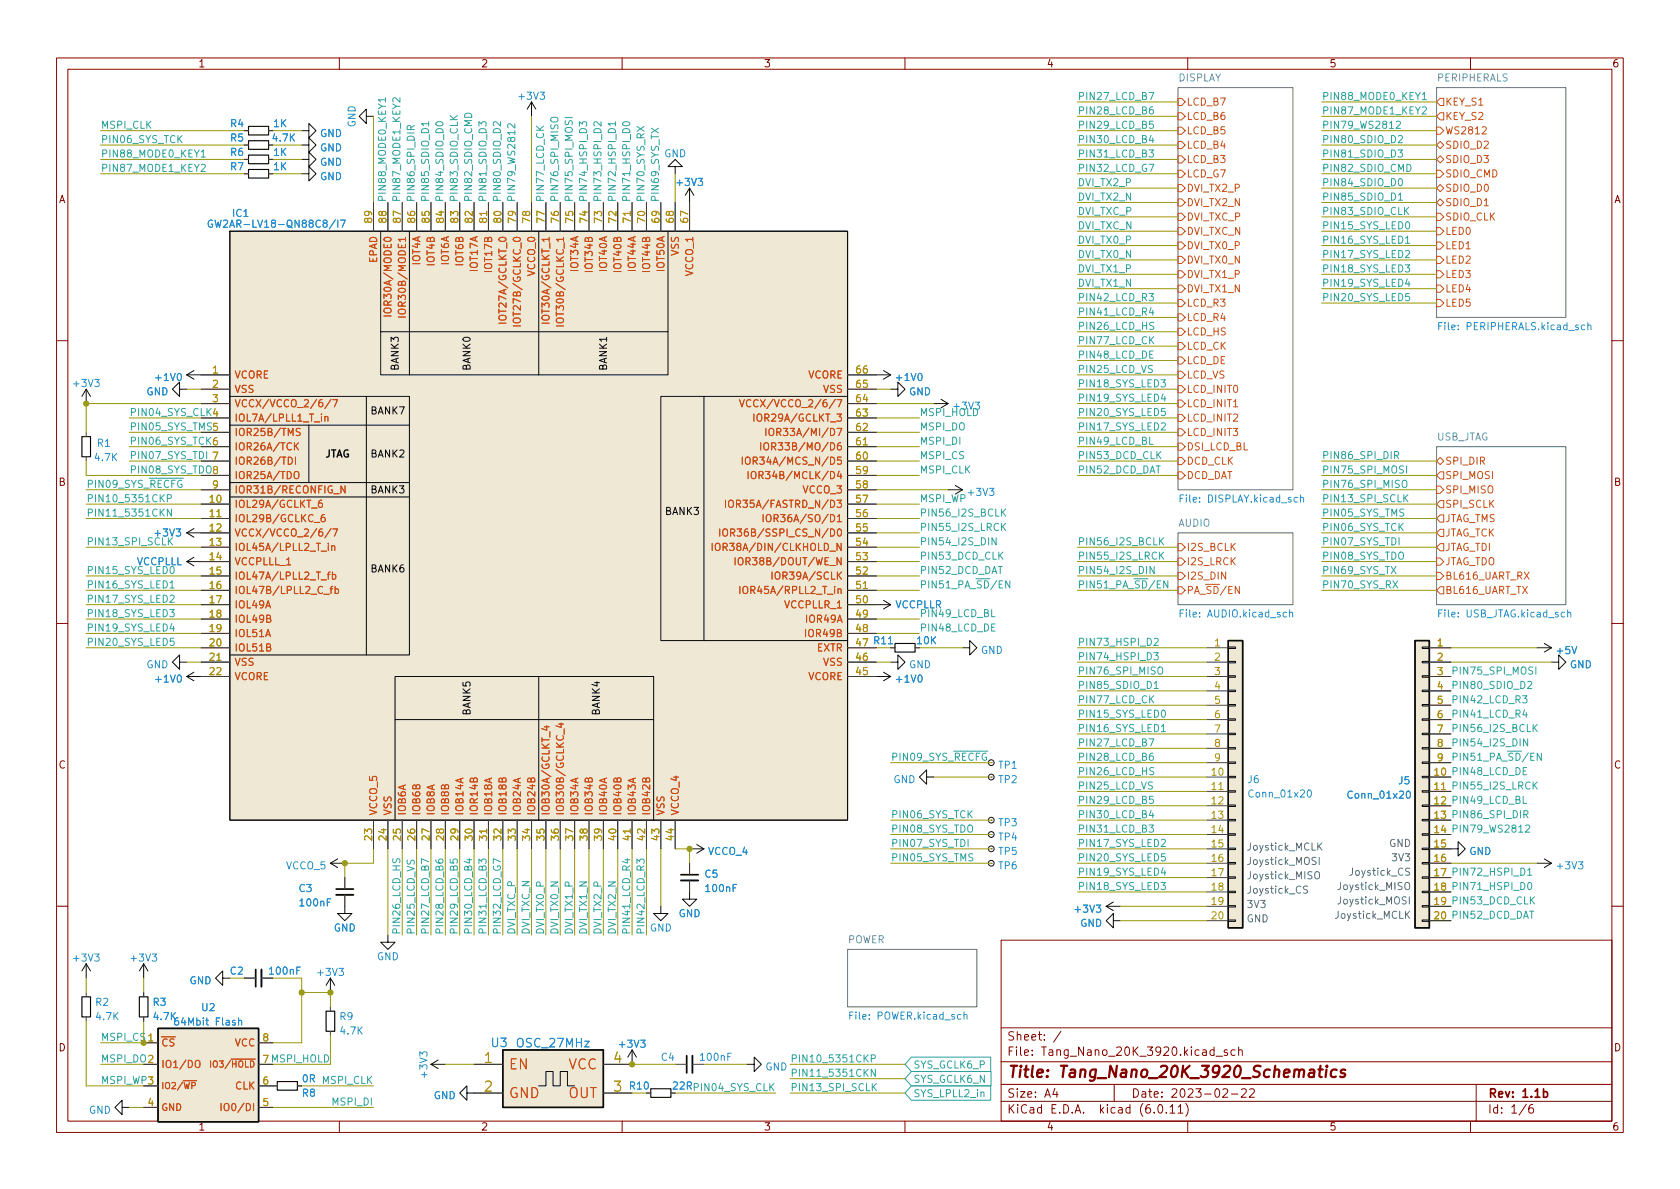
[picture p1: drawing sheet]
<svg xmlns="http://www.w3.org/2000/svg" width="297mm" height="210mm" viewBox="0 0 297 210" stroke-linecap="round" stroke-linejoin="round" font-family="sans-serif">
<defs><g id="words">
<g font-size="2.8" fill="#840000">
<text x="178" y="191.2">Title:</text>
<text x="187.3" y="191.2">Tang_Nano_20K_3920_Schematics</text>
</g>
<g font-size="2.5" fill="#b58900">
<text x="85.4" y="188">1</text>
<text x="108.3" y="188">4</text>
<text x="85.4" y="193">2</text>
<text x="108.3" y="193">3</text>
</g>
<g font-size="2.5" fill="#cb4b16">
<text x="89.9" y="189.6">EN</text>
<text x="100.4" y="189.6">VCC</text>
<text x="89.9" y="194.7">GND</text>
<text x="100.4" y="194.7">OUT</text>
</g>
<g font-size="2.1" fill="#268bd2">
<text x="86.7" y="185.6">U3</text>
<text x="91.1" y="185.7">OSC_27MHz</text>
</g>
<g font-size="2.1" fill="#840000">
<text x="178" y="184.5">Sheet:</text>
<text x="178" y="187.2">File:</text>
<text x="184.4" y="187.2">Tang_Nano_20K_3920.kicad_sch</text>
<text x="178" y="197.4">KiCad</text>
<text x="178" y="194.6">Size:</text>
<text x="184.7" y="194.6">A4</text>
<text x="185.7" y="197.4">E.D.A.</text>
<text x="194.6" y="197.4">kicad</text>
<text x="200" y="194.6">Date:</text>
<text x="201.8" y="197.4">(6.0.11)</text>
<text x="207" y="194.6">2023-02-22</text>
<text x="263" y="194.6">Rev:</text>
<text x="263" y="197.4">Id:</text>
<text x="267.1" y="197.4">1/6</text>
<text x="269.1" y="194.6">1.1b</text>
</g>
<g font-size="1.8" fill="#840000">
<text x="35" y="12.3">1</text>
<text x="85" y="12.3">2</text>
<text x="135" y="12.3">3</text>
<text x="185" y="12.3">4</text>
<text x="235" y="12.3">5</text>
<text x="285" y="12.3">6</text>
<text x="10.4" y="36.3">A</text>
<text x="285.4" y="36.3">A</text>
<text x="10.3" y="86.3">B</text>
<text x="285.3" y="86.3">B</text>
<text x="10.3" y="136.3">C</text>
<text x="285.3" y="136.3">C</text>
<text x="10.3" y="186.3">D</text>
<text x="285.3" y="186.3">D</text>
<text x="35" y="200.3">1</text>
<text x="85" y="200.3">2</text>
<text x="135" y="200.3">3</text>
<text x="185" y="200.3">4</text>
<text x="235" y="200.3">5</text>
<text x="285" y="200.3">6</text>
</g>
<g font-size="1.8" fill="#2aa198">
<text x="190.5" y="17.7">PIN27_LCD_B7</text>
<text x="233.7" y="17.7">PIN88_MODE0_KEY1</text>
<text x="17.8" y="22.8">MSPI_CLK</text>
<text x="190.5" y="20.2">PIN28_LCD_B6</text>
<text x="190.5" y="22.8">PIN29_LCD_B5</text>
<text x="233.7" y="22.8">PIN79_WS2812</text>
<text x="233.7" y="20.2">PIN87_MODE1_KEY2</text>
<text x="17.8" y="25.3">PIN06_SYS_TCK</text>
<text x="17.8" y="27.8">PIN88_MODE0_KEY1</text>
<text x="190.5" y="25.3">PIN30_LCD_B4</text>
<text x="190.5" y="27.8">PIN31_LCD_B3</text>
<text x="233.7" y="27.8">PIN81_SDIO_D3</text>
<text x="233.7" y="25.3">PIN80_SDIO_D2</text>
<text x="17.8" y="30.4">PIN87_MODE1_KEY2</text>
<text x="68.2" y="35.8" transform="rotate(-90 68.2 35.8)">PIN88_MODE0_KEY1</text>
<text x="70.8" y="35.8" transform="rotate(-90 70.8 35.8)">PIN87_MODE1_KEY2</text>
<text x="73.3" y="35.8" transform="rotate(-90 73.3 35.8)">PIN86_SPI_DIR</text>
<text x="75.9" y="35.8" transform="rotate(-90 75.9 35.8)">PIN85_SDIO_D1</text>
<text x="78.4" y="35.8" transform="rotate(-90 78.4 35.8)">PIN84_SDIO_D0</text>
<text x="80.9" y="35.8" transform="rotate(-90 80.9 35.8)">PIN83_SDIO_CLK</text>
<text x="83.5" y="35.8" transform="rotate(-90 83.5 35.8)">PIN82_SDIO_CMD</text>
<text x="86" y="35.8" transform="rotate(-90 86 35.8)">PIN81_SDIO_D3</text>
<text x="88.6" y="35.8" transform="rotate(-90 88.6 35.8)">PIN80_SDIO_D2</text>
<text x="91.1" y="35.8" transform="rotate(-90 91.1 35.8)">PIN79_WS2812</text>
<text x="96.2" y="35.8" transform="rotate(-90 96.2 35.8)">PIN77_LCD_CK</text>
<text x="98.7" y="35.8" transform="rotate(-90 98.7 35.8)">PIN76_SPI_MISO</text>
<text x="101.3" y="35.8" transform="rotate(-90 101.3 35.8)">PIN75_SPI_MOSI</text>
<text x="103.8" y="35.8" transform="rotate(-90 103.8 35.8)">PIN74_HSPI_D3</text>
<text x="106.3" y="35.8" transform="rotate(-90 106.3 35.8)">PIN73_HSPI_D2</text>
<text x="108.9" y="35.8" transform="rotate(-90 108.9 35.8)">PIN72_HSPI_D1</text>
<text x="111.4" y="35.8" transform="rotate(-90 111.4 35.8)">PIN71_HSPI_D0</text>
<text x="114" y="35.8" transform="rotate(-90 114 35.8)">PIN70_SYS_RX</text>
<text x="116.5" y="35.8" transform="rotate(-90 116.5 35.8)">PIN69_SYS_TX</text>
<text x="190.5" y="32.9">DVI_TX2_P</text>
<text x="190.5" y="30.4">PIN32_LCD_G7</text>
<text x="190.5" y="35.5">DVI_TX2_N</text>
<text x="233.7" y="32.9">PIN84_SDIO_D0</text>
<text x="233.7" y="30.4">PIN82_SDIO_CMD</text>
<text x="233.7" y="35.5">PIN85_SDIO_D1</text>
<text x="190.5" y="38">DVI_TXC_P</text>
<text x="190.5" y="40.5">DVI_TXC_N</text>
<text x="233.7" y="40.5">PIN15_SYS_LED0</text>
<text x="233.7" y="38">PIN83_SDIO_CLK</text>
<text x="190.5" y="43.1">DVI_TX0_P</text>
<text x="190.5" y="45.6">DVI_TX0_N</text>
<text x="233.7" y="45.6">PIN17_SYS_LED2</text>
<text x="233.7" y="43.1">PIN16_SYS_LED1</text>
<text x="190.5" y="50.7">DVI_TX1_N</text>
<text x="190.5" y="53.2">PIN42_LCD_R3</text>
<text x="190.5" y="48.2">DVI_TX1_P</text>
<text x="233.7" y="53.2">PIN20_SYS_LED5</text>
<text x="233.7" y="50.7">PIN19_SYS_LED4</text>
<text x="233.7" y="48.2">PIN18_SYS_LED3</text>
<text x="190.5" y="55.8">PIN41_LCD_R4</text>
<text x="190.5" y="58.3">PIN26_LCD_HS</text>
<text x="190.5" y="63.4">PIN48_LCD_DE</text>
<text x="190.5" y="60.9">PIN77_LCD_CK</text>
<text x="190.5" y="65.9">PIN25_LCD_VS</text>
<text x="190.5" y="71">PIN19_SYS_LED4</text>
<text x="190.5" y="68.5">PIN18_SYS_LED3</text>
<text x="22.9" y="73.6">PIN04_SYS_CLK 4</text>
<text x="22.9" y="76.1">PIN05_SYS_TMS 5</text>
<text x="162.6" y="76.1">MSPI_DO</text>
<text x="162.6" y="73.6">MSPI_HOLD</text>
<text x="168.3" y="72.8">+3V3</text>
<text x="190.5" y="76.1">PIN17_SYS_LED2</text>
<text x="190.5" y="73.6">PIN20_SYS_LED5</text>
<text x="22.9" y="81.2">PIN07_SYS_TDI</text>
<text x="22.9" y="78.6">PIN06_SYS_TCK 6</text>
<text x="22.9" y="83.7">PIN08_SYS_TDO 8</text>
<text x="162.6" y="81.2">MSPI_CS</text>
<text x="162.6" y="78.6">MSPI_DI</text>
<text x="162.6" y="83.7">MSPI_CLK</text>
<text x="190.5" y="81.2">PIN53_DCD_CLK</text>
<text x="190.5" y="83.7">PIN52_DCD_DAT</text>
<text x="190.5" y="78.6">PIN49_LCD_BL</text>
<text x="233.7" y="83.7">PIN75_SPI_MOSI</text>
<text x="233.7" y="81.2">PIN86_SPI_DIR</text>
<text x="15.2" y="86.3">PIN09_SYS_~{RECFG}</text>
<text x="15.2" y="88.8">PIN10_5351CKP</text>
<text x="162.6" y="88.8">MSPI_WP</text>
<text x="233.7" y="88.8">PIN13_SPI_SCLK</text>
<text x="233.7" y="86.3">PIN76_SPI_MISO</text>
<text x="15.2" y="91.3">PIN11_5351CKN</text>
<text x="162.6" y="91.3">PIN56_I2S_BCLK</text>
<text x="162.6" y="93.9">PIN55_I2S_LRCK</text>
<text x="233.7" y="91.3">PIN05_SYS_TMS</text>
<text x="233.7" y="93.9">PIN06_SYS_TCK</text>
<text x="15.2" y="101.5">PIN15_SYS_LED0</text>
<text x="15.2" y="96.4">PIN13_SPI_SCLK</text>
<text x="162.6" y="96.4">PIN54_I2S_DIN</text>
<text x="162.6" y="101.5">PIN52_DCD_DAT</text>
<text x="162.6" y="99">PIN53_DCD_CLK</text>
<text x="190.5" y="101.5">PIN54_I2S_DIN</text>
<text x="190.5" y="96.4">PIN56_I2S_BCLK</text>
<text x="190.5" y="99">PIN55_I2S_LRCK</text>
<text x="233.7" y="101.5">PIN69_SYS_TX</text>
<text x="233.7" y="96.4">PIN07_SYS_TDI</text>
<text x="233.7" y="99">PIN08_SYS_TDO</text>
<text x="15.2" y="106.6">PIN17_SYS_LED2</text>
<text x="15.2" y="104">PIN16_SYS_LED1</text>
<text x="162.6" y="104">PIN51_PA_~{SD}/EN</text>
<text x="190.5" y="104">PIN51_PA_~{SD}/EN</text>
<text x="233.7" y="104">PIN70_SYS_RX</text>
<text x="15.2" y="109.1">PIN18_SYS_LED3</text>
<text x="15.2" y="111.7">PIN19_SYS_LED4</text>
<text x="162.6" y="109.1">PIN49_LCD_BL</text>
<text x="162.6" y="111.7">PIN48_LCD_DE</text>
<text x="15.2" y="114.2">PIN20_SYS_LED5</text>
<text x="190.5" y="116.7">PIN74_HSPI_D3</text>
<text x="190.5" y="119.3">PIN76_SPI_MISO</text>
<text x="190.5" y="114.2">PIN73_HSPI_D2</text>
<text x="256.5" y="119.3">PIN75_SPI_MOSI</text>
<text x="190.5" y="121.8">PIN85_SDIO_D1</text>
<text x="190.5" y="124.4">PIN77_LCD_CK</text>
<text x="256.5" y="124.4">PIN42_LCD_R3</text>
<text x="256.5" y="121.8">PIN80_SDIO_D2</text>
<text x="190.5" y="132">PIN27_LCD_B7</text>
<text x="190.5" y="126.9">PIN15_SYS_LED0</text>
<text x="190.5" y="129.4">PIN16_SYS_LED1</text>
<text x="256.5" y="126.9">PIN41_LCD_R4</text>
<text x="256.5" y="132">PIN54_I2S_DIN</text>
<text x="256.5" y="129.4">PIN56_I2S_BCLK</text>
<text x="157.5" y="134.5">PIN09_SYS_~{RECFG}</text>
<text x="190.5" y="137.1">PIN26_LCD_HS</text>
<text x="190.5" y="134.5">PIN28_LCD_B6</text>
<text x="253.3" y="137.2">10 PIN48_LCD_DE</text>
<text x="256.5" y="134.5">PIN51_PA_~{SD}/EN</text>
<text x="190.5" y="142.1">PIN29_LCD_B5</text>
<text x="190.5" y="139.6">PIN25_LCD_VS</text>
<text x="253.3" y="142.2">12 PIN49_LCD_BL</text>
<text x="157.5" y="147.2">PIN08_SYS_TDO</text>
<text x="157.5" y="149.8">PIN07_SYS_TDI</text>
<text x="157.5" y="144.7">PIN06_SYS_TCK</text>
<text x="190.5" y="144.7">PIN30_LCD_B4</text>
<text x="190.5" y="147.2">PIN31_LCD_B3</text>
<text x="190.5" y="149.8">PIN17_SYS_LED2</text>
<text x="253.3" y="144.8">13 PIN86_SPI_DIR</text>
<text x="253.3" y="147.3">14 PIN79_WS2812</text>
<text x="157.5" y="152.3">PIN05_SYS_TMS</text>
<text x="190.5" y="154.8">PIN19_SYS_LED4</text>
<text x="190.5" y="152.3">PIN20_SYS_LED5</text>
<text x="253.3" y="154.9">17 PIN72_HSPI_D1</text>
<text x="190.5" y="157.4">PIN18_SYS_LED3</text>
<text x="253.3" y="157.5">18 PIN71_HSPI_D0</text>
<text x="253.3" y="160">19 PIN53_DCD_CLK</text>
<text x="70.8" y="165.3" transform="rotate(-90 70.8 165.3)">PIN26_LCD_HS</text>
<text x="73.3" y="165.3" transform="rotate(-90 73.3 165.3)">PIN25_LCD_VS</text>
<text x="75.9" y="165.3" transform="rotate(-90 75.9 165.3)">PIN27_LCD_B7</text>
<text x="78.4" y="165.3" transform="rotate(-90 78.4 165.3)">PIN28_LCD_B6</text>
<text x="80.9" y="165.3" transform="rotate(-90 80.9 165.3)">PIN29_LCD_B5</text>
<text x="83.5" y="165.3" transform="rotate(-90 83.5 165.3)">PIN30_LCD_B4</text>
<text x="86" y="165.3" transform="rotate(-90 86 165.3)">PIN31_LCD_B3</text>
<text x="88.6" y="165.3" transform="rotate(-90 88.6 165.3)">PIN32_LCD_G7</text>
<text x="91.1" y="165.3" transform="rotate(-90 91.1 165.3)">DVI_TXC_P</text>
<text x="93.6" y="165.3" transform="rotate(-90 93.6 165.3)">DVI_TXC_N</text>
<text x="96.2" y="165.3" transform="rotate(-90 96.2 165.3)">DVI_TX0_P</text>
<text x="98.7" y="165.3" transform="rotate(-90 98.7 165.3)">DVI_TX0_N</text>
<text x="101.3" y="165.3" transform="rotate(-90 101.3 165.3)">DVI_TX1_P</text>
<text x="103.8" y="165.3" transform="rotate(-90 103.8 165.3)">DVI_TX1_N</text>
<text x="106.3" y="165.3" transform="rotate(-90 106.3 165.3)">DVI_TX2_P</text>
<text x="108.9" y="165.3" transform="rotate(-90 108.9 165.3)">DVI_TX2_N</text>
<text x="111.4" y="165.3" transform="rotate(-90 111.4 165.3)">PIN41_LCD_R4</text>
<text x="114" y="165.3" transform="rotate(-90 114 165.3)">PIN42_LCD_R3</text>
<text x="253.3" y="162.6">20 PIN52_DCD_DAT</text>
<text x="17.8" y="187.9">MSPI_DO2</text>
<text x="17.8" y="191.7">MSPI_WP3</text>
<text x="46.3" y="188">7 MSPI_HOLD</text>
<text x="56.8" y="191.7">MSPI_CLK</text>
<text x="139.7" y="190.4">PIN11_5351CKN</text>
<text x="139.7" y="187.9">PIN10_5351CKP</text>
<text x="161.4" y="189.3">SYS_GCLK6_P</text>
<text x="161.4" y="191.9">SYS_GCLK6_N</text>
<text x="58.5" y="195.5">MSPI_DI</text>
<text x="118.7" y="193">22R PIN04_SYS_CLK</text>
<text x="139.7" y="192.9">PIN13_SPI_SCLK</text>
<text x="161.4" y="194.4">SYS_LPLL2_in</text>
</g>
<g font-size="1.8" fill="#6c71c4">
<text x="208.3" y="14.8">DISPLAY</text>
<text x="254" y="14.8">PERIPHERALS</text>
<text x="254" y="78.3">USB_JTAG</text>
<text x="208.3" y="93.5">AUDIO</text>
<text x="149.9" y="167.2">POWER</text>
</g>
<g font-size="1.8" fill="#268bd2">
<text x="40.6" y="22.9">R4</text>
<text x="48.2" y="22.9">1K</text>
<text x="63.3" y="22.6" transform="rotate(-90 63.3 22.6)">GND</text>
<text x="91.4" y="18">+3V3</text>
<text x="40.6" y="27.9">R6</text>
<text x="40.6" y="25.4">R5</text>
<text x="48.2" y="27.9">1K</text>
<text x="56.5" y="27.1">GND</text>
<text x="56.5" y="24.6">GND</text>
<text x="56.5" y="29.7">GND</text>
<text x="117.4" y="28.2">GND</text>
<text x="40.6" y="30.5">R7</text>
<text x="48.2" y="30.5">1K</text>
<text x="56.5" y="32.2">GND</text>
<text x="119.3" y="33.3">+3V3</text>
<text x="36.5" y="40.6">GW2AR-LV18-QN88C8/I7</text>
<text x="40.9" y="38.7">IC1</text>
<text x="254" y="58.8">File:</text>
<text x="259.2" y="58.8">PERIPHERALS.kicad_sch</text>
<text x="12.6" y="68.8">+3V3</text>
<text x="25.8" y="70.3">GND</text>
<text x="27.1" y="67.7">+1V0</text>
<text x="158.1" y="67.7">+1V0</text>
<text x="160.7" y="70.3">GND</text>
<text x="16.5" y="81.9">4.7K</text>
<text x="17" y="79.4">R1</text>
<text x="170.8" y="88.1">+3V3</text>
<text x="208.3" y="89.2">File:</text>
<text x="213.5" y="89.2">DISPLAY.kicad_sch</text>
<text x="27" y="95.3">+3V3</text>
<text x="24.1" y="100.3">VCCPLLL</text>
<text x="158.2" y="108">VCCPLLR</text>
<text x="208.3" y="109.6">File:</text>
<text x="213.5" y="109.6">AUDIO.kicad_sch</text>
<text x="254" y="109.6">File:</text>
<text x="259.2" y="109.6">USB_JTAG.kicad_sch</text>
<text x="25.8" y="118.5">GND</text>
<text x="151.1" y="114.3">47 R11</text>
<text x="160.7" y="118.5">GND</text>
<text x="173.4" y="116">GND</text>
<text x="275" y="116">+5V</text>
<text x="277.5" y="118.5">GND</text>
<text x="27.1" y="121.1">+1V0</text>
<text x="158.1" y="121.1">+1V0</text>
<text x="176.4" y="136.3">TP1</text>
<text x="157.9" y="138.9">GND</text>
<text x="176.4" y="138.9">TP2</text>
<text x="220.5" y="138.9">J6</text>
<text x="220.5" y="141.4">Conn_01x20</text>
<text x="238" y="141.6">Conn_01x20</text>
<text x="247.1" y="139.1">J5</text>
<text x="176.4" y="149">TP4</text>
<text x="176.4" y="146.5">TP3</text>
<text x="50.5" y="154.1">VCCO_5</text>
<text x="124.5" y="155.6">C5</text>
<text x="125.1" y="151.6">VCCO_4</text>
<text x="176.4" y="154.1">TP6</text>
<text x="176.4" y="151.6">TP5</text>
<text x="259.7" y="151.6">GND</text>
<text x="275" y="154.1">+3V3</text>
<text x="52.7" y="158.1">C3</text>
<text x="52.7" y="160.7">100nF</text>
<text x="124.5" y="158.1">100nF</text>
<text x="189.7" y="161.8">+3V3</text>
<text x="58.9" y="165.1">GND</text>
<text x="114.8" y="165.1">GND</text>
<text x="119.9" y="162.6">GND</text>
<text x="190.9" y="164.3">GND</text>
<text x="12.6" y="170.4">+3V3</text>
<text x="22.8" y="170.4">+3V3</text>
<text x="40.5" y="172.7">C2</text>
<text x="47.3" y="172.7">100nF</text>
<text x="55.8" y="173">+3V3</text>
<text x="66.6" y="170.2">GND</text>
<text x="16.7" y="178.2">R2</text>
<text x="26.9" y="178.2">R3</text>
<text x="33.4" y="174.4">GND</text>
<text x="35.5" y="179.2">U2</text>
<text x="16.7" y="180.8">4.7K</text>
<text x="26.9" y="180.8">4.7K</text>
<text x="30.6" y="181.7">64Mbit</text>
<text x="38" y="181.7">Flash</text>
<text x="59.9" y="180.8">R9</text>
<text x="59.9" y="183.3">4.7K</text>
<text x="109.1" y="185.7">+3V3</text>
<text x="149.9" y="180.7">File:</text>
<text x="155" y="180.7">POWER.kicad_sch</text>
<text x="53.3" y="191.8">0R</text>
<text x="76" y="190.9" transform="rotate(-90 76 190.9)">+3V3</text>
<text x="116.7" y="188">C4</text>
<text x="123.5" y="188">100nF</text>
<text x="135.3" y="189.7">GND</text>
<text x="15.7" y="197.3">GND</text>
<text x="53.3" y="194.3">R8</text>
<text x="76.6" y="194.7">GND</text>
<text x="111.1" y="193">R10</text>
</g>
<g font-size="1.8" fill="#cb4b16">
<text x="209.7" y="19.1">LCD_B7</text>
<text x="209.7" y="21.6">LCD_B6</text>
<text x="255.5" y="19.1">KEY_S1</text>
<text x="255.5" y="21.6">KEY_S2</text>
<text x="209.7" y="24.1">LCD_B5</text>
<text x="209.7" y="29.2">LCD_B3</text>
<text x="209.7" y="26.7">LCD_B4</text>
<text x="255.5" y="29.2">SDIO_D3</text>
<text x="255.5" y="26.7">SDIO_D2</text>
<text x="255.5" y="24.1">WS2812</text>
<text x="209.7" y="34.3">DVI_TX2_P</text>
<text x="209.7" y="31.8">LCD_G7</text>
<text x="255.5" y="34.3">SDIO_D0</text>
<text x="255.5" y="31.8">SDIO_CMD</text>
<text x="209.7" y="39.4">DVI_TXC_P</text>
<text x="209.7" y="41.9">DVI_TXC_N</text>
<text x="209.7" y="36.8">DVI_TX2_N</text>
<text x="255.5" y="36.8">SDIO_D1</text>
<text x="255.5" y="39.4">SDIO_CLK</text>
<text x="255.5" y="41.9">LED0</text>
<text x="67.1" y="46.6" transform="rotate(-90 67.1 46.6)">EPAD</text>
<text x="74.7" y="47" transform="rotate(-90 74.7 47)">IOT4A</text>
<text x="77.2" y="47.2" transform="rotate(-90 77.2 47.2)">IOT4B</text>
<text x="79.8" y="47" transform="rotate(-90 79.8 47)">IOT6A</text>
<text x="82.3" y="47.2" transform="rotate(-90 82.3 47.2)">IOT6B</text>
<text x="120.4" y="45.3" transform="rotate(-90 120.4 45.3)">VSS</text>
<text x="209.7" y="44.5">DVI_TX0_P</text>
<text x="209.7" y="47">DVI_TX0_N</text>
<text x="255.5" y="47">LED2</text>
<text x="255.5" y="44.5">LED1</text>
<text x="84.8" y="48.2" transform="rotate(-90 84.8 48.2)">IOT17A</text>
<text x="87.4" y="48.4" transform="rotate(-90 87.4 48.4)">IOT17B</text>
<text x="95" y="48.9" transform="rotate(-90 95 48.9)">VCCO_0</text>
<text x="102.6" y="48.2" transform="rotate(-90 102.6 48.2)">IOT34A</text>
<text x="105.2" y="48.4" transform="rotate(-90 105.2 48.4)">IOT34B</text>
<text x="107.7" y="48.2" transform="rotate(-90 107.7 48.2)">IOT40A</text>
<text x="110.2" y="48.4" transform="rotate(-90 110.2 48.4)">IOT40B</text>
<text x="112.8" y="48.2" transform="rotate(-90 112.8 48.2)">IOT44A</text>
<text x="115.3" y="48.4" transform="rotate(-90 115.3 48.4)">IOT44B</text>
<text x="117.9" y="48.2" transform="rotate(-90 117.9 48.2)">IOT50A</text>
<text x="122.9" y="48.9" transform="rotate(-90 122.9 48.9)">VCCO_1</text>
<text x="209.7" y="49.5">DVI_TX1_P</text>
<text x="209.7" y="52.1">DVI_TX1_N</text>
<text x="255.5" y="49.5">LED3</text>
<text x="255.5" y="52.1">LED4</text>
<text x="69.6" y="56.3" transform="rotate(-90 69.6 56.3)">IOR30A/MODE0</text>
<text x="72.1" y="56.4" transform="rotate(-90 72.1 56.4)">IOR30B/MODE1</text>
<text x="89.9" y="57.5" transform="rotate(-90 89.9 57.5)">IOT27A/GCLKT_0</text>
<text x="92.5" y="58" transform="rotate(-90 92.5 58)">IOT27B/GCLKC_0</text>
<text x="97.5" y="57.5" transform="rotate(-90 97.5 57.5)">IOT30A/GCLKT_1</text>
<text x="100.1" y="58" transform="rotate(-90 100.1 58)">IOT30B/GCLKC_1</text>
<text x="209.7" y="59.7">LCD_HS</text>
<text x="209.7" y="57.2">LCD_R4</text>
<text x="209.7" y="54.6">LCD_R3</text>
<text x="255.5" y="54.6">LED5</text>
<text x="209.7" y="62.2">LCD_CK</text>
<text x="209.7" y="64.8">LCD_DE</text>
<text x="41.4" y="67.3">VCORE</text>
<text x="41.4" y="69.9">VSS</text>
<text x="142.8" y="67.3">VCORE</text>
<text x="145.4" y="69.9">VSS</text>
<text x="209.7" y="67.3">LCD_VS</text>
<text x="209.7" y="69.9">LCD_INIT0</text>
<text x="41.4" y="72.4">VCCX/VCCO_2/6/7</text>
<text x="41.4" y="74.9">IOL7A/LPLL1_T_in</text>
<text x="41.4" y="77.5">IOR25B/TMS</text>
<text x="130.6" y="72.4">VCCX/VCCO_2/6/7</text>
<text x="132.9" y="74.9">IOR29A/GCLKT_3</text>
<text x="135" y="77.5">IOR33A/MI/D7</text>
<text x="209.7" y="72.4">LCD_INIT1</text>
<text x="209.7" y="74.9">LCD_INIT2</text>
<text x="209.7" y="77.5">LCD_INIT3</text>
<text x="41.4" y="80">IOR26A/TCK</text>
<text x="41.4" y="82.6">IOR26B/TDI</text>
<text x="130.9" y="82.6">IOR34A/MCS_N/D5</text>
<text x="134.1" y="80">IOR33B/MO/D6</text>
<text x="209.7" y="80">DSI_LCD_BL</text>
<text x="209.7" y="82.6">DCD_CLK</text>
<text x="255.5" y="82.6">SPI_DIR</text>
<text x="41.4" y="85.1">IOR25A/TDO</text>
<text x="41.4" y="87.6">IOR31B/RECONFIG_N</text>
<text x="131.9" y="85.1">IOR34B/MCLK/D4</text>
<text x="141.8" y="87.6">VCCO_3</text>
<text x="209.7" y="85.1">DCD_DAT</text>
<text x="255.5" y="87.6">SPI_MISO</text>
<text x="255.5" y="85.1">SPI_MOSI</text>
<text x="41.4" y="90.2">IOL29A/GCLKT_6</text>
<text x="41.4" y="92.7">IOL29B/GCLKC_6</text>
<text x="41.4" y="95.3">VCCX/VCCO_2/6/7</text>
<text x="126.9" y="95.3">IOR36B/SSPI_CS_N/D0</text>
<text x="127.9" y="90.2">IOR35A/FASTRD_N/D3</text>
<text x="134.6" y="92.7">IOR36A/SO/D1</text>
<text x="255.5" y="92.7">JTAG_TMS</text>
<text x="255.5" y="95.3">JTAG_TCK</text>
<text x="255.5" y="90.2">SPI_SCLK</text>
<text x="41.4" y="97.8">IOL45A/LPLL2_T_in</text>
<text x="41.4" y="100.3">VCCPLLL_1</text>
<text x="125.5" y="97.8">IOR38A/DIN/CLKHOLD_N</text>
<text x="129.6" y="100.3">IOR38B/DOUT/WE_N</text>
<text x="209.7" y="97.8">I2S_BCLK</text>
<text x="209.7" y="100.3">I2S_LRCK</text>
<text x="255.5" y="97.8">JTAG_TDI</text>
<text x="255.5" y="100.3">JTAG_TDO</text>
<text x="41.4" y="102.9">IOL47A/LPLL2_T_fb</text>
<text x="41.4" y="105.4">IOL47B/LPLL2_C_fb</text>
<text x="41.4" y="108">IOL49A</text>
<text x="130.4" y="105.4">IOR45A/RPLL2_T_in</text>
<text x="136.1" y="102.9">IOR39A/SCLK</text>
<text x="138.5" y="108">VCCPLLR_1</text>
<text x="209.7" y="105.4">PA_~{SD}/EN</text>
<text x="209.7" y="102.9">I2S_DIN</text>
<text x="255.5" y="105.4">BL616_UART_TX</text>
<text x="255.5" y="102.9">BL616_UART_RX</text>
<text x="41.4" y="110.5">IOL49B</text>
<text x="41.4" y="113">IOL51A</text>
<text x="142.1" y="113">IOR49B</text>
<text x="142.2" y="110.5">IOR49A</text>
<text x="41.4" y="115.6">IOL51B</text>
<text x="41.4" y="118.1">VSS</text>
<text x="144.3" y="115.6">EXTR</text>
<text x="145.4" y="118.1">VSS</text>
<text x="41.4" y="120.7">VCORE</text>
<text x="142.8" y="120.7">VCORE</text>
<text x="67.1" y="144.3" transform="rotate(-90 67.1 144.3)">VCCO_5</text>
<text x="69.6" y="144.3" transform="rotate(-90 69.6 144.3)">VSS</text>
<text x="72.1" y="144.3" transform="rotate(-90 72.1 144.3)">IOB6A</text>
<text x="74.7" y="144.3" transform="rotate(-90 74.7 144.3)">IOB6B</text>
<text x="77.2" y="144.3" transform="rotate(-90 77.2 144.3)">IOB8A</text>
<text x="79.8" y="144.3" transform="rotate(-90 79.8 144.3)">IOB8B</text>
<text x="82.3" y="144.3" transform="rotate(-90 82.3 144.3)">IOB14A</text>
<text x="84.8" y="144.3" transform="rotate(-90 84.8 144.3)">IOR14B</text>
<text x="87.4" y="144.3" transform="rotate(-90 87.4 144.3)">IOB18A</text>
<text x="89.9" y="144.3" transform="rotate(-90 89.9 144.3)">IOB18B</text>
<text x="92.5" y="144.3" transform="rotate(-90 92.5 144.3)">IOB24A</text>
<text x="95" y="144.3" transform="rotate(-90 95 144.3)">IOB24B</text>
<text x="97.5" y="144.3" transform="rotate(-90 97.5 144.3)">IOB30A/GCLKT_4</text>
<text x="100.1" y="144.3" transform="rotate(-90 100.1 144.3)">IOB30B/GCLKC_4</text>
<text x="102.6" y="144.3" transform="rotate(-90 102.6 144.3)">IOB34A</text>
<text x="105.2" y="144.3" transform="rotate(-90 105.2 144.3)">IOB34B</text>
<text x="107.7" y="144.3" transform="rotate(-90 107.7 144.3)">IOB40A</text>
<text x="110.2" y="144.3" transform="rotate(-90 110.2 144.3)">IOB40B</text>
<text x="112.8" y="144.3" transform="rotate(-90 112.8 144.3)">IOB43A</text>
<text x="115.3" y="144.3" transform="rotate(-90 115.3 144.3)">IOB42B</text>
<text x="117.9" y="144.3" transform="rotate(-90 117.9 144.3)">VSS</text>
<text x="120.4" y="144.3" transform="rotate(-90 120.4 144.3)">VCCO_4</text>
<text x="28.4" y="185.4">~{CS}</text>
<text x="41.4" y="185.4">VCC</text>
<text x="28.4" y="189.2">IO1/DO</text>
<text x="38.7" y="196.9">IO0/DI</text>
<text x="41.5" y="193">CLK</text>
</g>
<g font-size="1.8" fill="#493f36">
<text x="47.9" y="25.4">4.7K</text>
<text x="161.9" y="114.3">10K</text>
<text x="118.7" y="193">22R</text>
</g>
<g font-size="1.8" fill="#b58900">
<text x="65.8" y="39.6" transform="rotate(-90 65.8 39.6)">89</text>
<text x="68.3" y="39.6" transform="rotate(-90 68.3 39.6)">88</text>
<text x="70.9" y="39.6" transform="rotate(-90 70.9 39.6)">87</text>
<text x="73.4" y="39.6" transform="rotate(-90 73.4 39.6)">86</text>
<text x="75.9" y="39.6" transform="rotate(-90 75.9 39.6)">85</text>
<text x="78.5" y="39.6" transform="rotate(-90 78.5 39.6)">84</text>
<text x="81" y="39.6" transform="rotate(-90 81 39.6)">83</text>
<text x="83.6" y="39.6" transform="rotate(-90 83.6 39.6)">82</text>
<text x="86.1" y="39.6" transform="rotate(-90 86.1 39.6)">81</text>
<text x="88.6" y="39.6" transform="rotate(-90 88.6 39.6)">80</text>
<text x="91.2" y="39.6" transform="rotate(-90 91.2 39.6)">79</text>
<text x="93.7" y="39.6" transform="rotate(-90 93.7 39.6)">78</text>
<text x="96.3" y="39.6" transform="rotate(-90 96.3 39.6)">77</text>
<text x="98.8" y="39.6" transform="rotate(-90 98.8 39.6)">76</text>
<text x="101.3" y="39.6" transform="rotate(-90 101.3 39.6)">75</text>
<text x="103.9" y="39.6" transform="rotate(-90 103.9 39.6)">74</text>
<text x="106.4" y="39.6" transform="rotate(-90 106.4 39.6)">73</text>
<text x="109" y="39.6" transform="rotate(-90 109 39.6)">72</text>
<text x="111.5" y="39.6" transform="rotate(-90 111.5 39.6)">71</text>
<text x="114" y="39.6" transform="rotate(-90 114 39.6)">70</text>
<text x="116.6" y="39.6" transform="rotate(-90 116.6 39.6)">69</text>
<text x="119.1" y="39.6" transform="rotate(-90 119.1 39.6)">68</text>
<text x="121.7" y="39.6" transform="rotate(-90 121.7 39.6)">67</text>
<text x="37.4" y="66">1</text>
<text x="37.4" y="68.6">2</text>
<text x="37.4" y="71.1">3</text>
<text x="151.1" y="71.1">64</text>
<text x="151.1" y="68.6">65</text>
<text x="151.1" y="66">66</text>
<text x="37.4" y="73.7">4</text>
<text x="37.4" y="76.2">5</text>
<text x="151.1" y="76.2">62</text>
<text x="151.1" y="73.7">63</text>
<text x="37.4" y="81.3">7</text>
<text x="37.4" y="78.7">6</text>
<text x="37.4" y="83.8">8</text>
<text x="151.1" y="83.8">59</text>
<text x="151.1" y="81.3">60</text>
<text x="151.1" y="78.7">61</text>
<text x="36.8" y="88.9">10</text>
<text x="37.4" y="86.4">9</text>
<text x="151.1" y="88.9">57</text>
<text x="151.1" y="86.4">58</text>
<text x="36.8" y="91.4">11</text>
<text x="36.8" y="94">12</text>
<text x="151.1" y="94">55</text>
<text x="151.1" y="91.4">56</text>
<text x="36.8" y="96.5">13</text>
<text x="36.8" y="99.1">14</text>
<text x="36.8" y="101.6">15</text>
<text x="151.1" y="101.6">52</text>
<text x="151.1" y="99.1">53</text>
<text x="151.1" y="96.5">54</text>
<text x="36.8" y="104.1">16</text>
<text x="36.8" y="106.7">17</text>
<text x="151.1" y="106.7">50</text>
<text x="151.1" y="104.1">51</text>
<text x="36.8" y="109.2">18</text>
<text x="36.8" y="111.8">19</text>
<text x="151.1" y="111.8">48</text>
<text x="151.1" y="109.2">49</text>
<text x="36.8" y="114.3">20</text>
<text x="36.8" y="116.8">21</text>
<text x="36.8" y="119.4">22</text>
<text x="151.1" y="119.4">45</text>
<text x="151.1" y="116.8">46</text>
<text x="214.6" y="114.3">1</text>
<text x="214.6" y="116.8">2</text>
<text x="214.6" y="119.4">3</text>
<text x="254" y="114.3">1</text>
<text x="254" y="116.8">2</text>
<text x="254" y="119.4">3</text>
<text x="214.6" y="121.9">4</text>
<text x="214.6" y="124.5">5</text>
<text x="254" y="121.9">4</text>
<text x="254" y="124.5">5</text>
<text x="214.6" y="127">6</text>
<text x="214.6" y="129.5">7</text>
<text x="254" y="127">6</text>
<text x="254" y="129.5">7</text>
<text x="214" y="137.2">10</text>
<text x="214.6" y="132.1">8</text>
<text x="214.6" y="134.6">9</text>
<text x="253.3" y="137.2">10</text>
<text x="254" y="132.1">8</text>
<text x="254" y="134.6">9</text>
<text x="214" y="139.7">11</text>
<text x="214" y="142.2">12</text>
<text x="253.3" y="139.7">11 PIN55_I2S_LRCK</text>
<text x="253.3" y="139.7">11</text>
<text x="253.3" y="142.2">12</text>
<text x="65.8" y="148.9" transform="rotate(-90 65.8 148.9)">23</text>
<text x="68.3" y="148.9" transform="rotate(-90 68.3 148.9)">24</text>
<text x="70.9" y="148.9" transform="rotate(-90 70.9 148.9)">25</text>
<text x="73.4" y="148.9" transform="rotate(-90 73.4 148.9)">26</text>
<text x="75.9" y="148.9" transform="rotate(-90 75.9 148.9)">27</text>
<text x="78.5" y="148.9" transform="rotate(-90 78.5 148.9)">28</text>
<text x="81" y="148.9" transform="rotate(-90 81 148.9)">29</text>
<text x="83.6" y="148.9" transform="rotate(-90 83.6 148.9)">30</text>
<text x="86.1" y="148.9" transform="rotate(-90 86.1 148.9)">31</text>
<text x="88.6" y="148.9" transform="rotate(-90 88.6 148.9)">32</text>
<text x="91.2" y="148.9" transform="rotate(-90 91.2 148.9)">33</text>
<text x="93.7" y="148.9" transform="rotate(-90 93.7 148.9)">34</text>
<text x="96.3" y="148.9" transform="rotate(-90 96.3 148.9)">35</text>
<text x="98.8" y="148.9" transform="rotate(-90 98.8 148.9)">36</text>
<text x="101.3" y="148.9" transform="rotate(-90 101.3 148.9)">37</text>
<text x="103.9" y="148.9" transform="rotate(-90 103.9 148.9)">38</text>
<text x="106.4" y="148.9" transform="rotate(-90 106.4 148.9)">39</text>
<text x="109" y="148.9" transform="rotate(-90 109 148.9)">40</text>
<text x="111.5" y="148.9" transform="rotate(-90 111.5 148.9)">41</text>
<text x="114" y="148.9" transform="rotate(-90 114 148.9)">42</text>
<text x="116.6" y="148.9" transform="rotate(-90 116.6 148.9)">43</text>
<text x="119.1" y="148.9" transform="rotate(-90 119.1 148.9)">44</text>
<text x="214" y="144.8">13</text>
<text x="214" y="147.3">14</text>
<text x="214" y="149.9">15</text>
<text x="253.3" y="149.9">15</text>
<text x="253.3" y="144.8">13</text>
<text x="253.3" y="147.3">14</text>
<text x="214" y="152.4">16</text>
<text x="214" y="154.9">17</text>
<text x="253.3" y="152.4">16</text>
<text x="253.3" y="154.9">17</text>
<text x="214" y="157.5">18</text>
<text x="214" y="160">19</text>
<text x="253.3" y="157.5">18</text>
<text x="253.3" y="160">19</text>
<text x="214" y="162.6">20</text>
<text x="253.3" y="162.6">20</text>
<text x="26" y="184.1">1</text>
<text x="46.3" y="184.1">8</text>
<text x="26" y="188">2</text>
<text x="26" y="191.8">3</text>
<text x="46.3" y="191.8">6</text>
<text x="46.3" y="188">7</text>
<text x="26" y="195.6">4</text>
<text x="46.3" y="195.6">5</text>
</g>
<g font-size="1.8" fill="#0a0a0a">
<text x="70.9" y="65.6" transform="rotate(-90 70.9 65.6)">BANK3</text>
<text x="83.6" y="65.6" transform="rotate(-90 83.6 65.6)">BANK0</text>
<text x="107.7" y="65.6" transform="rotate(-90 107.7 65.6)">BANK1</text>
<text x="65.4" y="73.7">BANK7</text>
<text x="57.4" y="81.3">JTAG</text>
<text x="65.4" y="81.3">BANK2</text>
<text x="65.4" y="87.6">BANK3</text>
<text x="117.5" y="91.4">BANK3</text>
<text x="65.4" y="101.6">BANK6</text>
<text x="83.6" y="126.6" transform="rotate(-90 83.6 126.6)">BANK5</text>
<text x="106.4" y="126.6" transform="rotate(-90 106.4 126.6)">BANK4</text>
</g>
<g font-size="1.8" fill="#515593">
<text x="245.5" y="149.8">GND</text>
<text x="220.3" y="150.4">Joystick_MCLK</text>
<text x="220.3" y="152.9">Joystick_MOSI</text>
<text x="220.3" y="155.5">Joystick_MISO</text>
<text x="238.4" y="154.8">Joystick_CS</text>
<text x="245.9" y="152.3">3V3</text>
<text x="220.3" y="158">Joystick_CS</text>
<text x="220.3" y="160.6">3V3</text>
<text x="236.3" y="159.9">Joystick_MOSI</text>
<text x="236.3" y="157.4">Joystick_MISO</text>
<text x="220.3" y="163.1">GND</text>
<text x="235.9" y="162.5">Joystick_MCLK</text>
</g>
<text font-size="1.8" fill="#859900" x="17.8" y="184">MSPI_CS</text>
<text font-size="1.7" fill="#cb4b16" x="28.4" y="196.8">GND</text>
<g font-size="1.5" fill="#cb4b16">
<text x="36.9" y="189.1">IO3/~{HOLD}</text>
<text x="28.4" y="192.9">IO2/~{WP}</text>
</g>
</g></defs>
<g fill="none" stroke="#840000" stroke-width=".18">
<path d="M10 10.2h277v190.1h-277zM12 12.2h273v186.1h-273zM60 10.2v2M110 10.2v2M160 10.2v2M210 10.2v2M260 10.2v2M10 60.2h2M285 60.2h2M10 110.2h2M285 110.2h2M10 160.2h2"/>
<path d="M177 166.3h108v32h-108zM285 160.2h2M60 198.3v2M110 198.3v2M160 198.3v2M177 194.8h108M177 191.8h108M177 187.8h108M177 181.8h108M182.5 186.5v.1M182.5 185.7v.1M184.6 183.8v.1"/>
<path d="M184.6 183v.1M187.6 182.4l-1.3 1.9M197 191.8v3M209.6 195.1a1.72 1.72 0 0 1 0 2.3M210 198.3v2M217 185.7l-.4-.1-.2 .2 .1 .3 .5 .1v.4h-.6M217.7 193.5h1.2M218.4 185.7l-.5-.1-.3 .3v.4l.2 .3h.6M219 185.8l.2-.2 .4 .1v.9M219 185.1v1.5M219.5 192.7l.6-.2 .2 .2 .1 .3-1 1h1M220.9 192.7l.6-.2 .2 .2 .1 .3-.9 1h.9"/>
<path d="M260 198.3v2M261 191.8v6.5M271 195.3a.6 .6 0 0 0-.7 .7v.5l.1 .3h.5l.2-.1 .1-.5-.2-.2-.4-.1-.3 .3"/>
</g>
<path d="M236.3 189.2a.66 .66 0 0 0-1 .3v.6l.1 .3 .2 .1 .6-.1M237.9 189.2a.49 .49 0 0 0-.8 .3v.2l.7 .2v.2l-.1 .3-.2 .1-.5-.1" fill="none" stroke="#840000" stroke-width=".4"/>
<g fill="#fff" stroke="#fff" stroke-width=".18">
<path d="M254 15.5h22.9v40.6h-22.9z"/>
<path d="M208.3 94.2h20.3v12.7h-20.3z"/>
<path d="M254 79h22.9v27.9h-22.9z"/>
<path d="M208.3 15.5h20.3v71.1h-20.3z"/>
<path d="M149.9 167.9h22.8v10.1h-22.8z"/>
</g>
<path d="M208.3 15.5h20.3v71.1h-20.3zM254 15.5h22.9v40.6h-22.9zM254 79h22.9v27.9h-22.9zM208.3 94.2h20.3v12.7h-20.3zM149.9 167.9h22.8v10.1h-22.8z" fill="none" stroke="#586e75" stroke-width=".18"/>
<g fill="none" stroke="#cb4b16" stroke-width=".18">
<path d="M208.3 17.4h.6l.6 .6-.6 .7h-.6zM208.3 19.9h.6l.6 .7-.6 .6h-.6zM254.6 17.4h.7v1.3h-.7l-.6-.7zM254.6 19.9h.7v1.3h-.7l-.6-.6zM208.3 37.7h.6l.6 .6-.6 .7h-.6zM208.3 35.2h.6l.6 .6-.6 .6h-.6zM208.3 32.6h.6l.6 .7-.6 .6h-.6zM208.3 22.5h.6l.6 .6-.6 .6h-.6zM208.3 27.6h.6l.6 .6-.6 .6h-.6zM208.3 30.1h.6l.6 .6-.6 .7h-.6zM208.3 25h.6l.6 .6-.6 .7h-.6zM254 35.8l.6-.6 .7 .6-.7 .6z"/>
<path d="M254 33.3l.6-.7 .7 .7-.7 .6zM254 37.7h.6l.7 .6-.7 .7h-.6zM254 28.2l.6-.6 .7 .6-.7 .6zM254 25.6l.6-.6 .7 .6-.7 .7zM254 30.1h.6l.7 .6-.7 .7h-.6zM254 22.5h.6l.7 .6-.7 .6h-.6zM262.1 22.5l.5-.1 .2 .4-.8 .9h.8M68 42.1a.69 .69 0 0 1 1.2 .3 .72 .72 0 0 1-1.3-.1zM71.7 42.3h-1.3l.4 .4M71.7 42v.7M88.3 42.1a.69 .69 0 0 1 1.2 .3 .72 .72 0 0 1-1.3-.1zM90.9 42.1a.69 .69 0 0 1 1.1 .3 .72 .72 0 0 1-1.3-.1z"/>
<path d="M97.1 42.3h-1.3l.4 .4M97.1 42v.7M99.6 42.3h-1.2l.3 .4M99.6 42v.7M99.8 42.9v1M208.3 42.8h.6l.6 .6-.6 .7h-.6zM208.3 45.3h.6l.6 .7-.6 .6h-.6zM208.3 40.3h.6l.6 .6-.6 .6h-.6zM208.3 47.9h.6l.6 .6-.6 .6h-.6zM208.3 50.4h.6l.6 .6-.6 .7h-.6zM208.3 58h.6l.6 .7-.6 .6h-.6zM208.3 55.5h.6l.6 .6-.6 .7h-.6z"/>
<path d="M208.3 53h.6l.6 .6-.6 .6h-.6zM254 45.3h.6l.7 .7-.7 .6h-.6zM254 47.9h.6l.7 .6-.7 .6h-.6zM254 42.8h.6l.7 .6-.7 .7h-.6zM254 40.3h.6l.7 .6-.7 .6h-.6zM254 50.4h.6l.7 .6-.7 .7h-.6zM254 53h.6l.7 .6-.7 .6h-.6zM52.2 78.8l.6 .8M52.8 78.3l-.7 .7M53.1 75.8h-.5l-.2 .1v.3l.6 .3 .1 .3-.3 .2h-.4M57.4 73.8l.2-.2 .3 .1 .1 .8M57.4 73.6v.9"/>
<path d="M58.5 70.6l-1.1 1.6M58.8 70.7h.9l-.6 1.2M146.8 78.3a.64 .64 0 0 1 .8 .6 .64 .64 0 0 1-.8 .7zM146.8 75.8a.64 .64 0 0 1 .8 .6 .64 .64 0 0 1-.8 .6zM147.7 70.6l-1.1 1.6M148 75.8h.8l-.5 1.2M148 73.2h.8l-.4 .5 .3 .1v.6l-.2 .1-.5-.1M148 70.7h.8l-.5 1.2M148.7 78.3l-.4 .1a.85 .85 0 0 0 0 1.2l.4-.2 .1-.4-.3-.2h-.2l-.2 .2M208.3 78.4h.6l.6 .6-.6 .6h-.6zM208.3 60.6h.6l.6 .6-.6 .6h-.6zM208.3 65.7h.6l.6 .6-.6 .6h-.6z"/>
<path d="M208.3 63.1h.6l.6 .6-.6 .7h-.6zM208.3 70.7h.6l.6 .7-.6 .6h-.6zM208.3 68.2h.6l.6 .6-.6 .7h-.6zM208.3 73.3h.6l.6 .6-.6 .6h-.6zM208.3 75.8h.6l.6 .6-.6 .7h-.6zM51 80.8a.64 .64 0 0 1 .7 .7 .64 .64 0 0 1-.7 .6zM52.1 83.6l.2-.2a.43 .43 0 0 1 .5 .4v.4a.42 .42 0 0 1-.4 .5 .42 .42 0 0 1-.4-.5zM52.2 80.8v1.3M55.6 92.4h.9M56.9 88.5h-.4a.86 .86 0 0 0 0 1.2l.5-.1v-.4l-.2-.3h-.3l-.2 .3M57.4 91l-.4 .1a.86 .86 0 0 0 0 1.2l.4-.2 .1-.4-.2-.2h-.3l-.2 .2M58 96.1v.1"/>
<path d="M58 96.5v.8M58.5 93.5l-1.1 1.6M58.7 96.6l.1-.1 .3 .1 .1 .7M58.7 96.5v.8M58.8 93.5h.9l-.6 1.3M61 85.9v1.3l-.7-1.3v1.3M146.7 97.5h1M146.8 93.5a.64 .64 0 0 1 .8 .7 .64 .64 0 0 1-.8 .6zM146.8 91a.64 .64 0 0 1 .8 .6 .64 .64 0 0 1-.8 .7zM146.8 88.5a.64 .64 0 0 1 .8 .6 .64 .64 0 0 1-.8 .6zM146.8 83.4a.64 .64 0 0 1 .8 .6 .64 .64 0 0 1-.8 .6zM146.8 80.8a.64 .64 0 0 1 .8 .7 .64 .64 0 0 1-.8 .6z"/>
<path d="M148 88.5h.8l-.4 .4 .3 .2v.5l-.2 .1-.5-.1M148.1 91.4l.3-.4v1.3M148.1 92.3h.7M148.2 93.7l.2-.2a.68 .68 0 0 1 .4 .7 .68 .68 0 0 1-.4 .6l-.2-.1-.1-.4zM148.4 83.3l-.3 .9h.7M148.7 83.8v.8M148.7 98.6v1.3l-.7-1.3v1.3M148.7 96.1v1.2l-.7-1.2v1.2M148.7 80.8h-.6v.6l.1-.1 .5 .1 .1 .2-.1 .4-.2 .1-.4-.1M208.3 96.1h.6l.6 .7-.6 .6h-.6zM208.3 98.7h.6l.6 .6-.6 .6h-.6zM208.3 80.9h.6l.6 .6-.6 .7h-.6z"/>
<path d="M208.3 83.4h.6l.6 .7-.6 .6h-.6zM254 98.7h.6l.7 .6-.7 .6h-.6zM254 86h.6l.7 .6-.7 .6h-.6zM254 81.5l.6-.6 .7 .6-.7 .7zM254.6 91.1h.7v1.2h-.7l-.6-.6zM254.6 93.6h.7v1.3h-.7l-.6-.7zM254.6 96.1h.7v1.3h-.7l-.6-.6zM254.6 88.5h.7v1.3h-.7l-.6-.7zM254.6 83.4h.7v1.3h-.7l-.6-.6zM57.9 101.6h.5M58.4 101.2l-.4 .1v1.1M58.4 104.1h.4"/>
<path d="M58.8 101.6h.3l.3 .2-.1 .6h-.5M58.8 101.2v1.2M58.8 103.7l-.3 .2v1.1M59.3 104.2l.3-.1 .3 .3-.2 .5h-.4M59.3 103.7v1.3M146.7 100h1M147.6 103.7v.1M147.6 104.1v.9M148.2 104.2l.2-.1 .3 .1v.8M148.2 104.1v.9M148.2 101.7l.6 .7M148.8 101.2l-.7 .7"/>
<path d="M208.3 103.8h.6l.6 .6-.6 .6h-.6zM208.3 101.2h.6l.6 .6-.6 .7h-.6zM254 101.2h.6l.7 .6-.7 .7h-.6zM254.6 103.8h.7v1.2h-.7l-.6-.6zM96.2 128.5h.9M96.7 128.3v.8l-.9-.3M98.8 128h.8M99.2 127.9v.7l-.9-.3M99.8 128.9v1M28.5 183.3h2.5M32.4 191.1h2.4M34.7 187.6l.1-.1a.43 .43 0 0 1 .6 .4v.5a.42 .42 0 0 1-.5 .4 .42 .42 0 0 1-.4-.4v-.5z"/>
<path d="M40.8 187.3h4.3M43.6 195.1a.64 .64 0 0 1 .7 .7 .64 .64 0 0 1-.7 .6zM44.8 195.1v1.3"/>
</g>
<g fill="none" stroke="#268bd2" stroke-width=".18">
<path d="M95.5 16.3h.8l-.4 .5 .3 .1v.5l-.2 .2-.5-.2M57.4 39.5l-.3-.3 .1-.2 .2-.1 .3 .1 .1 .2v.1l-.6 .2-.1 .2 .1 .4 .2 .1 .3-.1 .1-.1v-.4l-.2-.1M59.3 38.9l-1.1 1.6M59.7 38.9v1.3M60.2 38.9h.9l-.6 1.3M123.4 31.5h.8l-.4 .5 .4 .1v.6l-.2 .1-.6-.1M257.8 58.2v.1M257.8 57.5v.1M280.7 57.6l.2-.1h.3l.1 .8M280.7 57v1.3M16.8 67.1h.7l-.4 .5 .4 .1v.5l-.2 .2-.5-.2M31.5 66.1l.1-.1a.68 .68 0 0 1 .5 .7 .68 .68 0 0 1-.5 .6 .84 .84 0 0 1-.1-1.2z"/>
<path d="M162.4 66.1l.2-.1a.68 .68 0 0 1 .4 .7 .68 .68 0 0 1-.4 .6l-.2-.1-.1-.4zM172.4 71.1h.8l-.4 .5 .3 .1v.6l-.1 .1-.6-.1M31.2 93.5h.7l-.4 .5 .4 .1v.6l-.2 .1-.5-.1M174.9 86.3h.8l-.4 .5 .4 .2v.5l-.2 .1-.6-.1M212.1 88.7v.1M212.1 88v.1M229.9 88.1l.2-.2 .3 .1 .1 .8M229.9 87.5v1.3M31.5 119.4h.1a.68 .68 0 0 1 .5 .6 .68 .68 0 0 1-.5 .6 .84 .84 0 0 1-.1-1.2zM157.1 113.9h.7M162.4 119.5l.2-.1a.68 .68 0 0 1 .4 .6 .68 .68 0 0 1-.4 .6l-.2-.1-.1-.3zM212.1 109v.1"/>
<path d="M212.1 108.3v.1M228 108.4l.2-.1h.3l.1 .8M228 107.8v1.3M257.8 109v.1M257.8 108.3v.1M277.2 108.4l.2-.1h.3v.8M277.2 107.8v1.3M277.9 114.3l.5 1.3 .4-1.3M231.3 139.7h.1a.68 .68 0 0 1 .5 .6 .68 .68 0 0 1-.5 .7 .84 .84 0 0 1-.1-1.3zM58.5 158.9h-.6v1.3M130.2 156.4h-.6v1.3M248.8 140l.2-.1a.68 .68 0 0 1 .4 .6 .68 .68 0 0 1-.4 .7l-.2-.2-.2-.3z"/>
<path d="M279.1 152.4h.8l-.5 .5 .4 .1v.5l-.2 .2-.5-.2M16.8 168.7h.7l-.4 .5 .4 .1v.5l-.2 .2-.5-.2M26.9 168.7h.8l-.4 .5 .3 .1v.5l-.1 .2-.6-.2M36.6 180v1.1l.3 .2M53.1 171h-.6v1.3M59.9 171.2h.8l-.4 .5 .4 .1v.6l-.2 .1-.6-.1M153.7 179.4v.2M170.4 179.5l.2-.1h.3l.1 .8M193.8 160.1h.8l-.4 .4 .4 .2v.5l-.2 .1-.6-.1M36.4 180.4h.5M74.2 186.8v-.8l.5 .4 .1-.3h.6l.1 .1-.1 .6M113.3 183.9h.8l-.5 .5 .4 .1v.6l-.2 .1-.5-.1"/>
<path d="M129.3 186.2h-.6v1.3M153.7 180.1v.1"/>
</g>
<path d="M43.9 27.4h3.6v1.6h-3.6zM43.9 24.9h3.6v1.5h-3.6zM43.9 22.3h3.6v1.6h-3.6zM43.9 30h3.6v1.5h-3.6zM14.5 77.2h1.5v3.6h-1.5zM158.2 113.8h3.6v1.5h-3.6zM14.5 176.3h1.5v3.5h-1.5zM24.6 176.3h1.6v3.5h-1.6zM57.7 178.8h1.5v3.6h-1.5zM49 191.3h3.6v1.5h-3.6zM115.1 192.5h3.5v1.6h-3.5z" fill="none" stroke="#0a0a0a" stroke-width=".2"/>
<g fill="none" stroke="#493f36" stroke-width=".18">
<path d="M43.2 28.2h.7M43.2 25.6h.7M43.2 23.1h.7M43.2 30.7h.7M47.5 28.2h.8M47.5 23.1h.8M47.5 30.7h.8M66 35.8v5.1M68.6 35.8v5.1M71.1 35.8v5.1M73.7 35.8v5.1M76.2 35.8v5.1"/>
<path d="M78.7 35.8v5.1M81.3 35.8v5.1M83.8 35.8v5.1M86.4 35.8v5.1M88.9 35.8v5.1M91.4 35.8v5.1M94 35.8v5.1M96.5 35.8v5.1M99.1 35.8v5.1M101.6 35.8v5.1M104.1 35.8v5.1M106.7 35.8v5.1"/>
<path d="M109.2 35.8v5.1M111.8 35.8v5.1M114.3 35.8v5.1M116.8 35.8v5.1M119.4 35.8v5.1M121.9 35.8v5.1M15.2 76.4v.8M35.6 66.3h5M35.6 68.8h5M35.6 71.4h5M35.6 73.9h5M35.6 76.4h5"/>
<path d="M35.6 79h5M149.9 66.3h5M149.9 68.8h5M149.9 71.4h5M149.9 73.9h5M149.9 76.4h5M149.9 79h5M15.2 80.8v.7M35.6 89.1h5M35.6 91.7h5M35.6 94.2h5M35.6 96.8h5"/>
<path d="M35.6 99.3h5M35.6 86.6h5M35.6 84.1h5M35.6 81.5h5M149.9 89.1h5M149.9 91.7h5M149.9 94.2h5M149.9 96.8h5M149.9 99.3h5M149.9 86.6h5M149.9 84.1h5M149.9 81.5h5"/>
<path d="M35.6 114.5h5M35.6 117.1h5M35.6 119.6h5M35.6 101.8h5M35.6 104.4h5M35.6 106.9h5M35.6 109.5h5M35.6 112h5M149.9 114.5h5M149.9 117.1h5M149.9 119.6h5M149.9 101.8h5"/>
<path d="M149.9 104.4h5M149.9 106.9h5M149.9 109.5h5M149.9 112h5M157.5 114.5h.7M213.4 114.5h3.8M213.4 117.1h3.8M213.4 119.6h3.8M252.7 114.5h3.8M252.7 117.1h3.8M252.7 119.6h3.8M175.3 137.4h.1"/>
<path d="M213.4 137.4h3.8M213.4 139.9h3.8M213.4 122.2h3.8M213.4 124.7h3.8M213.4 127.2h3.8M213.4 129.8h3.8M213.4 132.3h3.8M213.4 134.9h3.8M252.7 137.4h3.8M252.7 139.9h3.8M252.7 122.2h3.8M252.7 124.7h3.8"/>
<path d="M252.7 127.2h3.8M252.7 129.8h3.8M252.7 132.3h3.8M252.7 134.9h3.8M61 155.2v2M61 158.2v2.1M66 145v5.1M68.6 145v5.1M71.1 145v5.1M73.7 145v5.1M76.2 145v5.1M78.7 145v5.1"/>
<path d="M81.3 145v5.1M83.8 145v5.1M86.4 145v5.1M88.9 145v5.1M91.4 145v5.1M94 145v5.1M96.5 145v5.1M99.1 145v5.1M101.6 145v5.1M104.1 145v5.1M106.7 145v5.1M109.2 145v5.1"/>
<path d="M111.8 145v5.1M114.3 145v5.1M116.8 145v5.1M119.4 145v5.1M121.9 152.6v2.1M121.9 155.7v2M175.3 152.6h.1M175.3 147.6h.1M175.3 145h.1M175.3 150.1h.1M213.4 142.5h3.8M213.4 145h3.8"/>
<path d="M213.4 147.6h3.8M213.4 150.1h3.8M213.4 152.6h3.8M213.4 155.2h3.8M213.4 157.7h3.8M252.7 142.5h3.8M252.7 145h3.8M252.7 147.6h3.8M252.7 150.1h3.8M252.7 152.6h3.8M252.7 155.2h3.8M252.7 157.7h3.8"/>
<path d="M15.2 175.5v.8M15.2 179.8v.8M25.4 175.5v.8M25.4 179.8v.8M43.2 173h2M46.2 173h2.1M58.4 178v.8M213.4 160.3h3.8M213.4 162.8h3.8M252.7 160.3h3.8M252.7 162.8h3.8M25.4 184.4h2.5"/>
<path d="M25.4 188.2h2.5M25.4 192h2.5M25.4 195.8h2.5M45.7 184.4h2.6M45.7 188.2h2.6M45.7 192h3.3M45.7 195.8h2.6M52.6 192h.7M58.4 182.4v.7M83.8 188.2h5.1M83.8 193.3h5.1M106.7 188.2h5.1"/>
<path d="M106.7 193.3h5.1M114.3 193.3h.8M119.4 188.2h2M122.4 188.2h2.1"/>
</g>
<g fill="#eee8d5" stroke="#eee8d5" stroke-width=".18">
<path d="M27.9 181.9h17.8v16.5h-17.8z"/>
<path d="M88.9 185.7h17.8v10.1h-17.8z"/>
<path d="M250.2 113.3h2.5v50.8h-2.5z"/>
<path d="M40.6 40.9h109.3v104.1h-109.3z"/>
<path d="M217.2 113.3h2.5v50.8h-2.5z"/>
</g>
<path d="M217.2 113.3h2.5v50.8h-2.5zM250.2 113.3h2.5v50.8h-2.5zM27.9 181.9h17.8v16.5h-17.8zM88.9 185.7h17.8v10.1h-17.8z" fill="none" stroke="#0a0a0a" stroke-width=".25"/>
<path d="M59.4 158.2h3.1M120.4 155.7h3M46.2 171.4v3.1M122.4 186.7v3" fill="none" stroke="#0a0a0a" stroke-width=".33"/>
<path d="M59.4 157.2h3.1M120.4 154.7h3M45.2 171.4v3.1M121.4 186.7v3" fill="none" stroke="#0a0a0a" stroke-width=".3"/>
<g fill="none" stroke="#0a0a0a" stroke-width=".18">
<path d="M94 18l-.8 1.3M94 18v2.6M94 18l.7 1.3M53.3 30.7h1.3v-1.2l1.3 1.2-1.3 1.3v-1.3M53.3 25.6h1.3v-1.2l1.3 1.2-1.3 1.3v-1.3M53.3 23.1h1.3v-1.3l1.3 1.3-1.3 1.3v-1.3M53.3 28.2h1.3v-1.3l1.3 1.3-1.3 1.3v-1.3M64.8 20.6v-1.3l-1.3 1.3 1.3 1.2v-1.2h1.2M119.4 29.5h1.2l-1.2-1.3-1.3 1.3h1.3v1.2M121.9 33.3l-.7 1.2M121.9 33.3v2.5M121.9 33.3l.8 1.2"/>
<path d="M40.6 40.9h109.3v104.1h-109.3zM67.3 40.9v17.8h50.8v-17.8M72.4 40.9v25.4h-5.1v-7.6M95.2 40.9v25.4M118.1 58.7v7.6h-45.7M15.2 68.8l-.7 1.3M15.2 68.8v2.6M15.2 68.8l.8 1.3M31.7 68.8v-1.2l-1.2 1.2 1.2 1.3v-1.3h1.3M33 66.3l1.3 .8M33 66.3h2.6M34.3 65.5l-1.3 .8"/>
<path d="M40.6 70.1h24.2v45.7h-24.2M40.6 75.2h31.8M54.6 75.2v10.1M64.8 70.1h7.6v45.7h-7.6M124.5 70.1h-7.7v43.2h7.7M149.9 70.1h-25.4v43.2h25.4M154.9 66.3h2.6M156.2 65.5l1.3 .8M157.5 68.8h1.2v-1.2l1.3 1.2-1.3 1.3v-1.3M157.5 66.3l-1.3 .8M165.1 71.4h2.5M166.4 70.6l1.2 .8"/>
<path d="M167.6 71.4l-1.2 .7M33 94.2l1.3 .8M33 94.2h2.6M33 99.3l1.3 .8M33 99.3h2.6M34.3 93.5l-1.3 .7M34.3 98.5l-1.3 .8M40.6 87.9h31.8M40.6 85.3h31.8M167.6 86.6h2.6M168.9 85.8l1.3 .8M170.2 86.6l-1.3 .8"/>
<path d="M31.7 117.1v-1.3l-1.2 1.3 1.2 1.3v-1.3h1.3M33 119.6l1.3 .8M33 119.6h2.6M34.3 118.9l-1.3 .7M95.2 119.6h-25.4v7.6M95.2 119.6h20.4v7.6M95.2 119.6v25.4M154.9 119.6h2.6M154.9 106.9h2.6M156.2 118.9l1.3 .7M156.2 106.2l1.3 .7M157.5 117.1h1.2v-1.3l1.3 1.3-1.3 1.3v-1.3"/>
<path d="M157.5 119.6l-1.3 .8M157.5 106.9l-1.3 .8M170.2 114.5h1.2v-1.2l1.3 1.2-1.3 1.3v-1.3M217.2 119.5h1.2v.3h-1.2zM217.2 117h1.2v.2h-1.2zM217.2 114.4h1.2v.3h-1.2zM251.5 119.5h1.2v.3h-1.2zM251.5 117h1.2v.2h-1.2zM251.5 114.4h1.2v.3h-1.2zM271.8 114.5h2.5M273 113.8l1.3 .7M274.3 117.1h1.3v-1.3l1.3 1.3-1.3 1.3v-1.3"/>
<path d="M274.3 114.5l-1.3 .8M163.8 137.4v1.3l-1.2-1.3 1.2-1.3v1.3h1.3M217.2 139.8h1.2v.3h-1.2zM217.2 137.3h1.2v.2h-1.2zM217.2 134.7h1.2v.3h-1.2zM217.2 132.2h1.2v.3h-1.2zM217.2 129.7h1.2v.2h-1.2zM217.2 127.1h1.2v.3h-1.2zM217.2 124.6h1.2v.2h-1.2zM217.2 122h1.2v.3h-1.2zM251.5 139.8h1.2v.3h-1.2zM251.5 137.3h1.2v.2h-1.2z"/>
<path d="M251.5 134.7h1.2v.3h-1.2zM251.5 132.2h1.2v.3h-1.2zM251.5 129.7h1.2v.2h-1.2zM251.5 127.1h1.2v.3h-1.2zM251.5 124.6h1.2v.2h-1.2zM251.5 122h1.2v.3h-1.2zM58.4 152.6h2.6M58.4 152.6l1.3 .8M59.7 151.9l-1.3 .7M69.8 145v-17.8h45.8v17.8M121.9 157.7v1.3h1.3l-1.3 1.3-1.3-1.3h1.3M121.9 150.1h2.6"/>
<path d="M123.2 149.3l1.3 .8M124.5 150.1l-1.3 .8M196.8 159.5l-1.2 .8M217.2 157.6h1.2v.3h-1.2zM217.2 155.1h1.2v.2h-1.2zM217.2 152.5h1.2v.3h-1.2zM217.2 150h1.2v.2h-1.2zM217.2 147.4h1.2v.3h-1.2zM217.2 144.9h1.2v.3h-1.2zM217.2 142.4h1.2v.2h-1.2zM251.5 157.6h1.2v.3h-1.2zM251.5 155.1h1.2v.2h-1.2z"/>
<path d="M251.5 152.5h1.2v.3h-1.2zM251.5 150h1.2v.2h-1.2zM251.5 147.4h1.2v.3h-1.2zM251.5 144.9h1.2v.3h-1.2zM251.5 142.4h1.2v.2h-1.2zM256.5 150.1h1.3v-1.3l1.3 1.3-1.3 1.3v-1.3M271.8 152.6h2.5M273 151.9l1.3 .7M274.3 152.6l-1.3 .8M15.2 170.4v2.6M15.2 170.4l-.7 1.3M15.2 170.4l.8 1.3"/>
<path d="M25.4 170.4l-.8 1.3M25.4 170.4v2.6M25.4 170.4l.8 1.3M39.4 173v-1.3l-1.3 1.3 1.3 1.2v-1.2h1.2M58.4 173l-.7 1.2M58.4 173v2.5M58.4 173l.8 1.2M61 160.3v1.2h1.2l-1.2 1.3-1.3-1.3h1.3M68.6 165.3v1.3h1.2l-1.2 1.3-1.3-1.3h1.3M116.8 160.3v1.2h1.3l-1.3 1.3-1.2-1.3h1.2M195.6 160.3h2.5M195.6 160.3l1.2 .7"/>
<path d="M196.8 162.8v1.3l-1.2-1.3 1.2-1.3v1.3h1.3M217.2 162.7h1.2v.2h-1.2zM217.2 160.1h1.2v.3h-1.2zM251.5 162.7h1.2v.2h-1.2zM251.5 160.1h1.2v.3h-1.2zM21.6 195.8v-1.2l-1.3 1.2 1.3 1.3v-1.3h1.3M76.2 188.2l1.3 .8M76.2 188.2h2.5M77.5 187.4l-1.3 .8M82.5 193.3v-1.3l-1.2 1.3 1.2 1.3v-1.3h1.3M95.2 192h1.3v-2.5h1.3v2.5h1.3v-2.5h1.2v2.5h1.3M111.8 185.7l-.8 1.2"/>
<path d="M111.8 185.7v2.5M111.8 185.7l.7 1.2M132.1 188.2h1.2v-1.3l1.3 1.3-1.3 1.3v-1.3"/>
<circle cx="175.3" cy="137.4" r=".51"/>
<circle cx="175.3" cy="147.6" r=".51"/>
<circle cx="175.3" cy="145" r=".51"/>
<circle cx="175.3" cy="152.6" r=".51"/>
<circle cx="175.3" cy="150.1" r=".51"/>
</g>
<path d="M86 37.4v.7M111.4 37.4v.7M152.6 78.7h.8M38.3 91.4h.8M38.3 116.8h.8M152.6 104.1h.8M215.5 139.6h.7M86 146.6v.7M111.4 146.6v.7" fill="none" stroke="#b58900" stroke-width=".18"/>
<g fill="none" stroke="#2aa198" stroke-width=".18">
<path d="M68.2 17.6h-1.3l.4 .4M68.2 17.3v.7M70.7 17.3v.8l-.9-.8-.4 .2 .2 .5M203.2 16.3h.8l-.5 1.3M203.8 18.9h-.3a.86 .86 0 0 0 0 1.3l.4-.2v-.4l-.2-.2h-.2l-.3 .2M251.5 16.7l.3-.4v1.3M251.5 19l.5-.1 .2 .4-.8 .9h.8M251.5 17.6h.7M35.6 29.2l.5-.2 .2 .4-.8 .9h.8M35.6 26.9l.3-.4v1.3M35.6 27.8h.7M72.6 22.9v-.6l-.2-.1h-.3l-.1 .7h1.3"/>
<path d="M73.3 22.2l-.7 .4M75.8 21.9h-1.3l.4 .3M75.8 21.5v.7M77.2 21.6a.69 .69 0 0 1 1.1 .3 .72 .72 0 0 1-1.2-.1zM79.6 20.4l.7 .8M80.9 20.4l-.8 .6M82.3 20.1a.66 .66 0 0 1 .8 0 .66 .66 0 0 1 .3 .6h-1.3zM84.7 22.3v-.8l.5 .4 .1-.3h.5l.2 .2-.2 .5M88.5 21.5v.8l-.9-.8-.4 .3 .1 .4M91 21.9v.8l-.9-.8-.3 .2 .1 .5M94.8 22.3l.8 .7M96.1 22.3l-.7 .6"/>
<path d="M97.6 20.8a.85 .85 0 0 1 1.1 .2 .43 .43 0 0 1-.5 .6h-.4a.43 .43 0 0 1-.4-.3 .43 .43 0 0 1 .2-.5zM99.9 20.8h1.3M102.5 22.3v-.8l.4 .4 .2-.3h.5l.1 .2-.1 .5M106.3 21.5v.8l-.9-.8-.4 .3 .1 .4M108.8 21.9h-1.3l.4 .3M108.8 21.5v.7M110.2 21.6a.69 .69 0 0 1 1.2 .3 .72 .72 0 0 1-1.3-.1zM203.2 26.5h.7l-.4 .5 .4 .1v.6l-.2 .1-.5-.1M203.2 29h.8l-.5 1.3M203.5 23.9l-.3 .9h.8M203.8 24.4v.8M203.9 21.4h-.6l-.1 .6 .2-.1 .4 .1 .1 .2v.4l-.2 .1-.5-.1"/>
<path d="M246.9 21.5l.5-.1 .2 .4-.8 .9h.8M247.2 26.5h.8l-.5 .5 .4 .1v.6l-.2 .1-.5-.1M247.2 24.1l.5-.1 .3 .3-.8 .9h.8M247.2 34.5l.4-.4v1.3M247.2 35.4h.8M247.4 31.7l.1-.1a.68 .68 0 0 1 .5 .6 .68 .68 0 0 1-.5 .7l-.1-.2-.2-.3zM248.5 37.2l.6 .7M248.6 39.3l.2-.1a.68 .68 0 0 1 .5 .6 .68 .68 0 0 1-.5 .7l-.2-.1-.1-.4zM248.8 29a.64 .64 0 0 1 .7 .7 .64 .64 0 0 1-.7 .6zM249.1 36.7l-.8 .7M203.2 51.9h.7l-.4 .5 .4 .1v.6l-.2 .1-.5-.1M203.5 54.4l-.3 .9h.8"/>
<path d="M203.8 54.9v.8M204 57h-.5l-.2 .1v.4l.6 .2 .1 .3-.2 .3-.5-.1M204 59.5l-.7 .8M248.5 46.8h.7l-.4 .5 .4 .1v.6l-.2 .1-.5-.1M248.5 44.4l.5-.1 .2 .4-.7 .9h.7M248.5 42.1l.4-.4v1.3M248.5 43h.7M248.8 49.3l-.3 .9h.8M249.1 49.8v.8M249.2 51.9h-.6l-.1 .6 .2-.1 .4 .1 .1 .1v.5l-.2 .1-.5-.1M203.3 77.3v1.3h.6M203.5 60.1l.5 .7"/>
<path d="M203.9 62.1h-.6v1.2h.6M205.3 67.1h.8l-.5 .5 .4 .2v.5l-.2 .1-.5-.1M205.3 79.8l-.8 .8M205.3 74.9l.5-.1 .3 .3-.8 .9h.8M205.6 69.6l-.3 .9h.8M205.9 70.1v.9M206 72.2h-.6l-.1 .6 .2-.1 .4 .1 .2 .2-.1 .4-.2 .1-.5-.1M29.6 88.1h.6l.1-.2v-.3l-.7-.1v1.2M30 95.6l.5 .8M30.3 90v1.3l-.7-1.3v1.3M176.1 95.1v1.3l-.7-1.3v1.3M176.8 98.2l.5 .7"/>
<path d="M177.3 90.6l.5 .7M177.3 93.1l.5 .7M177.3 97.6l-.7 .8M177.8 90l-.7 .7M177.8 92.5l-.7 .8M204.7 80.4l.6 .7M205.2 95.6l.6 .8M205.2 98.2l.6 .7M205.8 95.1l-.8 .7M205.8 97.6l-.8 .8M246.6 80.5h.6l.1-.2-.1-.3-.6-.2v1.3M246.9 80.5l.4 .6"/>
<path d="M248.1 85l.1-.1a.43 .43 0 0 1 .6 .5v.4a.42 .42 0 0 1-.5 .4 .42 .42 0 0 1-.4-.4v-.4zM248.4 88l.5 .7M248.7 82.4v1.3M248.9 87.5l-.7 .7M30 107.8h.8l-.4 .5 .3 .1v.5l-.1 .2-.6-.2M30.1 105.4l.5-.2 .2 .4-.8 .9h.8M30.1 103.1l.3-.4v1.3M30.1 104h.7M30.2 100.3l.2-.1a.68 .68 0 0 1 .4 .6 .68 .68 0 0 1-.4 .6l-.2-.1-.1-.3zM30.4 110.3l-.3 .9h.8M30.7 110.8v.8M30.7 112.9h-.6v.6l.2-.1h.4l.1 .2-.1 .4-.1 .1-.5-.1"/>
<path d="M175.3 107.8v1.3h.6M175.9 110.3h-.6v1.3h.6M204 115.4h.8l-.4 .5 .3 .1v.6l-.2 .1-.5-.1M204.1 113l.4-.1 .3 .3-.8 .9h.8M204.1 100.2v1.2l-.8-1.2v1.2M204.9 118l.1-.1a.43 .43 0 0 1 .6 .5v.4a.42 .42 0 0 1-.4 .4 .42 .42 0 0 1-.5-.4v-.4zM271.6 117.9v1.3M203.2 130.6h.8l-.5 1.3M203.5 123.6l.5 .7M203.8 133.2h-.3a.86 .86 0 0 0 0 1.3l.4-.2v-.4l-.2-.2h-.2l-.3 .2M204 135.8l-.5-.1-.2 .1v.4l.6 .3 .1 .3-.2 .2-.5-.1M204 123l-.7 .8"/>
<path d="M204.1 120.9l.3-.4v1.3M204.1 121.8h.7M205.3 128.5l.4-.4v1.3M205.3 129.4h.8M205.5 125.6h.1a.68 .68 0 0 1 .5 .6 .68 .68 0 0 1-.5 .6 .84 .84 0 0 1-.1-1.2zM269.2 123h.8l-.4 .5 .3 .1v.6l-.2 .1-.5-.1M269.6 125.5l-.3 .9h.7M269.9 126v.8M269.9 135.7h-.6v1.3h.6M270.1 120.6l.5-.1 .2 .4-.8 .9h.8M270.1 130.6v1.3l-.7-1.3v1.3M271.3 138.8l.5 .7"/>
<path d="M271.3 128.7l.5 .7M271.8 138.3l-.7 .7M271.8 128.1l-.7 .7M69.5 151.8l-.1 .5 .3 .3 .3-.1 .2-.6h.4l.1 .2-.1 .5M75.8 152.4l-1.3-.6v.9M77.1 152v.4a.85 .85 0 0 0 1.2 0l-.1-.4-.4-.1-.3 .2v.3l.3 .2M79.6 152v.6h.6l-.1-.1v-.5l.2-.1 .4 .1 .2 .1-.2 .5M82.6 152h.8M83 151.8v.8l-.9-.3M84.7 152.7v-.8l.5 .4 .1-.3h.5l.2 .1-.2 .6M88.5 152.4l-1.3-.6v.9M110.5 152h.9"/>
<path d="M110.9 151.8v.8l-.9-.3M112.6 152.7v-.8l.5 .4 .1-.3h.6l.1 .1-.1 .6M203.2 145.9h.7l-.4 .5 .4 .1v.5l-.2 .2-.5-.2M203.5 143.3l-.3 .9h.8M203.8 143.8v.8M203.9 140.8h-.6l-.1 .6 .2-.1 .4 .1 .1 .1v.5l-.2 .1-.5-.1M205.3 156h.8l-.5 .5 .4 .2v.5l-.2 .1-.5-.1M205.3 148.5l.5-.1 .3 .4-.8 .9h.8M205.6 153.4l-.3 1h.8M205.9 153.9v.9M206 151h-.6l-.1 .6 .2-.1h.4l.2 .2-.1 .4-.2 .1-.5-.1M269.3 140.8v1.3h.6"/>
<path d="M269.4 144h.6l.2-.2-.1-.3-.7-.2v1.3M269.7 146l.5-.1 .3 .4-.8 .9h.8M269.7 144l.5 .6M270.1 153.9l.4-.4v1.3M270.1 154.8h.7M270.2 156.2l.2-.2a.68 .68 0 0 1 .4 .7 .68 .68 0 0 1-.4 .6l-.2-.1-.1-.4zM270.8 159.1l.5 .8M271.3 158.6l-.7 .7M154 187.2l.7-.1 .1-.1-.1-.4-.7-.1v1.3M154.4 192.2l.6 .7M154.8 189.1v1.2l-.8-1.2v1.2M155 191.6l-.8 .7"/>
<path d="M161.1 186.9h14.1v2.6h-14.1l-1.1-1.3zM161.1 189.5h14.1v2.5h-14.1l-1.1-1.3zM161.1 192h14.1v2.6h-14.1l-1.1-1.3zM173.4 193.2l.2-.1 .3 .1 .1 .8"/>
</g>
<path d="M231.2 156.7h-.5l-.2 .1v.4l.6 .2 .1 .3-.3 .3-.4-.1M232.5 154.3l.3-.2a.43 .43 0 0 1 .5 .5v.4a.42 .42 0 0 1-.4 .4 .42 .42 0 0 1-.4-.4zM232.7 151.7l-.5-.1-.2 .2 .1 .3 .5 .3v.4l-.1 .1-.5-.1M233.2 149.6l.5 .7M233.2 151.6v1.3M233.7 149.1l-.7 .7M248.6 156.1l.1-.1a.43 .43 0 0 1 .5 .5v.4a.42 .42 0 0 1-.4 .4 .42 .42 0 0 1-.4-.4v-.4zM248.6 158.6h-.5l-.1 .1v.4l.5 .2 .1 .3-.2 .3-.5-.1M249.2 158.6v1.3M249.2 153.6l-.4-.1-.2 .1v.4l.5 .2 .1 .3-.2 .3-.5-.1M248.7 161.7l.5 .7M249.2 161.1l-.7 .8" fill="none" stroke="#515593" stroke-width=".18"/>
<g fill="none" stroke="#990" stroke-width=".18">
<path d="M190.5 18h17.8M233.7 18h20.3M17.8 23.1h25.4M17.8 25.6h25.4M17.8 30.7h25.4M17.8 28.2h25.4M48.3 23.1h5M48.3 25.6h5M48.3 30.7h5M48.3 28.2h5M66 20.6v15.2M94 20.6v15.2"/>
<path d="M119.4 30.7v5.1M190.5 23.1h17.8M190.5 25.6h17.8M190.5 30.7h17.8M190.5 28.2h17.8M190.5 33.3h17.8M190.5 38.3h17.8M190.5 35.8h17.8M190.5 20.6h17.8M233.7 23.1h20.3M233.7 25.6h20.3M233.7 30.7h20.3"/>
<path d="M233.7 28.2h20.3M233.7 33.3h20.3M233.7 38.3h20.3M233.7 35.8h20.3M233.7 20.6h20.3M190.5 56.1h17.8M190.5 53.6h17.8M190.5 51h17.8M190.5 48.5h17.8M190.5 46h17.8M190.5 43.4h17.8M190.5 40.9h17.8"/>
<path d="M190.5 58.7h17.8M233.7 53.6h20.3M233.7 51h20.3M233.7 48.5h20.3M233.7 46h20.3M233.7 43.4h20.3M233.7 40.9h20.3M22.9 73.9h12.7M22.9 76.4h12.7M22.9 79h12.7M33 68.8h2.6M35.6 71.4h-20.4v5"/>
<path d="M154.9 73.9h7.7M154.9 76.4h7.7M154.9 79h7.7M154.9 68.8h2.6M154.9 71.4h10.2M190.5 73.9h17.8M190.5 76.4h17.8M190.5 79h17.8M190.5 68.8h17.8M190.5 71.4h17.8M190.5 61.2h17.8M190.5 66.3h17.8"/>
<path d="M190.5 63.7h17.8M15.2 81.5v2.6h20.4M15.2 89.1h20.4M15.2 91.7h20.4M15.2 86.6h20.4M15.2 96.8h20.4M22.9 81.5h12.7M154.9 81.5h7.7M154.9 89.1h7.7M154.9 84.1h7.7M154.9 91.7h7.7M154.9 86.6h12.7"/>
<path d="M154.9 96.8h7.7M154.9 94.2h7.7M154.9 99.3h7.7M190.5 81.5h17.8M190.5 84.1h17.8M190.5 96.8h17.8M190.5 99.3h17.8M233.7 81.5h20.3M233.7 89.1h20.3M233.7 84.1h20.3M233.7 91.7h20.3M233.7 86.6h20.3"/>
<path d="M233.7 96.8h20.3M233.7 94.2h20.3M233.7 99.3h20.3M15.2 114.5h20.4M15.2 112h20.4M15.2 101.8h20.4M15.2 104.4h20.4M15.2 109.5h20.4M15.2 106.9h20.4M33 117.1h2.6M154.9 112h7.7M154.9 117.1h2.6"/>
<path d="M154.9 101.8h7.7M154.9 104.4h7.7M154.9 109.5h7.7M162.6 114.5h7.6M190.5 114.5h22.9M190.5 117.1h22.9M190.5 101.8h17.8M190.5 104.4h17.8M190.5 119.6h22.9M233.7 101.8h20.3M233.7 104.4h20.3M256.5 114.5h15.3"/>
<path d="M256.5 117.1h17.8M157.5 134.9h17.8M165.1 137.4h10.2M190.5 127.2h22.9M190.5 134.9h22.9M190.5 139.9h22.9M190.5 137.4h22.9M190.5 129.8h22.9M190.5 132.3h22.9M190.5 124.7h22.9M190.5 122.2h22.9M66 150.1v2.5h-5v2.6"/>
<path d="M68.6 150.1v15.2M71.1 150.1v15.2M73.7 150.1v15.2M76.2 150.1v15.2M78.7 150.1v15.2M81.3 150.1v15.2M83.8 150.1v15.2M86.4 150.1v15.2M88.9 150.1v15.2M91.4 150.1v15.2M94 150.1v15.2M96.5 150.1v15.2"/>
<path d="M99.1 150.1v15.2M101.6 150.1v15.2M104.1 150.1v15.2M106.7 150.1v15.2M109.2 150.1v15.2M111.8 150.1v15.2M114.3 150.1v15.2M116.8 150.1v10.2M119.4 150.1h2.5v2.5M157.5 152.6h17.8M157.5 145h17.8M157.5 150.1h17.8"/>
<path d="M157.5 147.6h17.8M190.5 152.6h22.9M190.5 145h22.9M190.5 150.1h22.9M190.5 147.6h22.9M190.5 155.2h22.9M190.5 157.7h22.9M190.5 142.5h22.9M256.5 152.6h15.3M15.2 173v2.5M25.4 173v2.5M48.3 173h5v11.4h-5"/>
<path d="M53.3 175.5h5.1v2.5M198.1 162.8h15.3M198.1 160.3h15.3M15.2 180.6v11.4h10.2M17.8 188.2h7.6M22.9 195.8h2.5M25.4 180.6v3.8h-7.6M48.3 195.8h17.7M53.3 192h12.7M58.4 183.1v5.1h-10.1M78.7 188.2h5.1M111.8 188.2h7.6"/>
<path d="M119.4 193.3h17.8M124.5 188.2h7.6M139.7 188.2h20.3M139.7 193.3h20.3M139.7 190.7h20.3"/>
</g>
<g fill="#859900" stroke="#859900" stroke-width=".18">
<circle cx="15.2" cy="71.4" r=".46"/>
<circle cx="58.4" cy="175.5" r=".46"/>
<circle cx="61" cy="152.6" r=".46"/>
<circle cx="111.8" cy="188.2" r=".46"/>
<circle cx="121.9" cy="150.1" r=".46"/>
<circle cx="53.3" cy="175.5" r=".46"/>
</g>
<use href="#words"/>
</svg>
